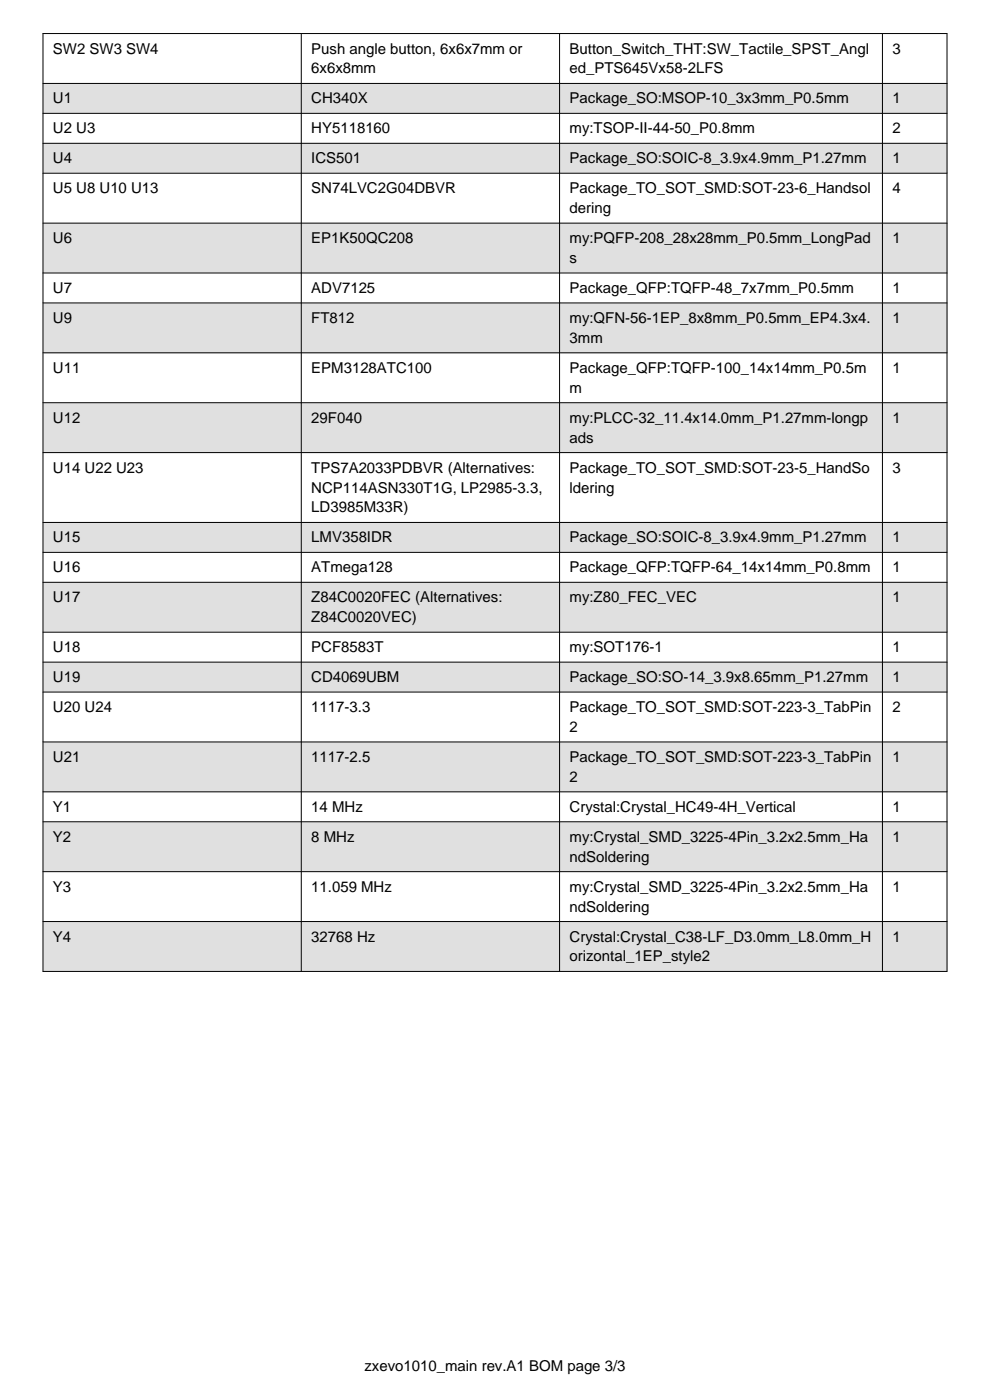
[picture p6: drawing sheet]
<svg xmlns="http://www.w3.org/2000/svg" width="210mm" height="297mm" viewBox="0 0 210 297" stroke-linecap="round" stroke-linejoin="round" font-family="sans-serif">
<defs><g id="words">
<g font-size="3.2">
<text x="11.2" y="11.4">SW2 SW3 SW4</text>
<text x="66" y="11.4">Push angle button, 6x6x7mm or</text>
<text x="120.8" y="11.4">Button_Switch_THT:SW_Tactile_SPST_Angl</text>
<text x="189.3" y="11.4">3</text>
<text x="66" y="15.6">6x6x8mm</text>
<text x="120.8" y="15.6">ed_PTS645Vx58-2LFS</text>
<text x="11.2" y="21.9">U1</text>
<text x="66" y="21.9">CH340X</text>
<text x="120.8" y="21.9">Package_SO:MSOP-10_3x3mm_P0.5mm</text>
<text x="189.3" y="21.9">1</text>
<text x="11.2" y="28.3">U2 U3</text>
<text x="66" y="28.3">HY5118160</text>
<text x="120.8" y="28.3">my:TSOP-II-44-50_P0.8mm</text>
<text x="189.3" y="28.3">2</text>
<text x="11.2" y="34.6">U4</text>
<text x="66" y="34.6">ICS501</text>
<text x="120.8" y="34.6">Package_SO:SOIC-8_3.9x4.9mm_P1.27mm</text>
<text x="189.3" y="34.6">1</text>
<text x="11.2" y="41">U5 U8 U10 U13</text>
<text x="66" y="41">SN74LVC2G04DBVR</text>
<text x="120.8" y="41">Package_TO_SOT_SMD:SOT-23-6_Handsol</text>
<text x="189.3" y="41">4</text>
<text x="120.8" y="45.2">dering</text>
<text x="11.2" y="51.6">U6</text>
<text x="66" y="51.6">EP1K50QC208</text>
<text x="120.8" y="51.6">my:PQFP-208_28x28mm_P0.5mm_LongPad</text>
<text x="189.3" y="51.6">1</text>
<text x="120.8" y="55.8">s</text>
<text x="11.2" y="62.2">U7</text>
<text x="66" y="62.2">ADV7125</text>
<text x="120.8" y="62.2">Package_QFP:TQFP-48_7x7mm_P0.5mm</text>
<text x="189.3" y="62.2">1</text>
<text x="11.2" y="68.5">U9</text>
<text x="66" y="68.5">FT812</text>
<text x="120.8" y="68.5">my:QFN-56-1EP_8x8mm_P0.5mm_EP4.3x4.</text>
<text x="189.3" y="68.5">1</text>
<text x="120.8" y="72.7">3mm</text>
<text x="11.2" y="79.1">U11</text>
<text x="66" y="79.1">EPM3128ATC100</text>
<text x="120.8" y="79.1">Package_QFP:TQFP-100_14x14mm_P0.5m</text>
<text x="120.8" y="83.3">m</text>
<text x="189.3" y="79.1">1</text>
<text x="11.2" y="89.7">U12</text>
<text x="66" y="89.7">29F040</text>
<text x="120.8" y="89.7">my:PLCC-32_11.4x14.0mm_P1.27mm-longp</text>
<text x="189.3" y="89.7">1</text>
<text x="120.8" y="93.9">ads</text>
<text x="11.2" y="100.3">U14 U22 U23</text>
<text x="66" y="100.3">TPS7A2033PDBVR (Alternatives:</text>
<text x="120.8" y="100.3">Package_TO_SOT_SMD:SOT-23-5_HandSo</text>
<text x="189.3" y="100.3">3</text>
<text x="66" y="104.5">NCP114ASN330T1G, LP2985-3.3,</text>
<text x="120.8" y="104.5">ldering</text>
<text x="66" y="108.7">LD3985M33R)</text>
<text x="11.2" y="115.1">U15</text>
<text x="66" y="115.1">LMV358IDR</text>
<text x="120.8" y="115.1">Package_SO:SOIC-8_3.9x4.9mm_P1.27mm</text>
<text x="189.3" y="115.1">1</text>
<text x="11.2" y="121.4">U16</text>
<text x="66" y="121.4">ATmega128</text>
<text x="120.8" y="121.4">Package_QFP:TQFP-64_14x14mm_P0.8mm</text>
<text x="189.3" y="121.4">1</text>
<text x="11.2" y="127.8">U17</text>
<text x="66" y="127.8">Z84C0020FEC (Alternatives:</text>
<text x="120.8" y="127.8">my:Z80_FEC_VEC</text>
<text x="189.3" y="127.8">1</text>
<text x="66" y="132">Z84C0020VEC)</text>
<text x="11.2" y="138.4">U18</text>
<text x="66" y="138.4">PCF8583T</text>
<text x="120.8" y="138.4">my:SOT176-1</text>
<text x="189.3" y="138.4">1</text>
<text x="11.2" y="144.7">U19</text>
<text x="66" y="144.7">CD4069UBM</text>
<text x="120.8" y="144.7">Package_SO:SO-14_3.9x8.65mm_P1.27mm</text>
<text x="189.3" y="144.7">1</text>
<text x="11.2" y="151.1">U20 U24</text>
<text x="66" y="151.1">1117-3.3</text>
<text x="120.8" y="151.1">Package_TO_SOT_SMD:SOT-223-3_TabPin</text>
<text x="120.8" y="155.3">2</text>
<text x="189.3" y="151.1">2</text>
<text x="11.2" y="161.6">U21</text>
<text x="66" y="161.6">1117-2.5</text>
<text x="120.8" y="161.6">Package_TO_SOT_SMD:SOT-223-3_TabPin</text>
<text x="189.3" y="161.6">1</text>
<text x="120.8" y="165.9">2</text>
<text x="11.2" y="172.2">Y1</text>
<text x="66" y="172.2">14 MHz</text>
<text x="120.8" y="172.2">Crystal:Crystal_HC49-4H_Vertical</text>
<text x="189.3" y="172.2">1</text>
<text x="11.2" y="178.6">Y2</text>
<text x="66" y="178.6">8 MHz</text>
<text x="120.8" y="178.6">my:Crystal_SMD_3225-4Pin_3.2x2.5mm_Ha</text>
<text x="189.3" y="178.6">1</text>
<text x="120.8" y="182.8">ndSoldering</text>
<text x="11.2" y="189.2">Y3</text>
<text x="66" y="189.2">11.059 MHz</text>
<text x="120.8" y="189.2">my:Crystal_SMD_3225-4Pin_3.2x2.5mm_Ha</text>
<text x="189.3" y="189.2">1</text>
<text x="120.8" y="193.4">ndSoldering</text>
<text x="11.2" y="199.7">Y4</text>
<text x="66" y="199.7">32768 Hz</text>
<text x="120.8" y="199.7">Crystal:Crystal_C38-LF_D3.0mm_L8.0mm_H</text>
<text x="120.8" y="204">orizontal_1EP_style2</text>
<text x="189.3" y="199.7">1</text>
<text x="77.3" y="290.9">zxevo1010_main rev.A1 BOM page 3/3</text>
</g>
</g></defs>
<path d="M9.1 17.7h191.8v6.4h-191.8z" fill-rule="evenodd" fill="#e0e0e0"/>
<path d="M9.1 24.1h191.8v6.3h-191.8z" fill-rule="evenodd" fill="#fff"/>
<path d="M9.1 30.4h191.8v6.4h-191.8z" fill-rule="evenodd" fill="#e0e0e0"/>
<path d="M9.1 36.8h191.8v10.5h-191.8z" fill-rule="evenodd" fill="#fff"/>
<path d="M9.1 47.3h191.8v10.6h-191.8z" fill-rule="evenodd" fill="#e0e0e0"/>
<path d="M9.1 57.9h191.8v6.4h-191.8z" fill-rule="evenodd" fill="#fff"/>
<path d="M9.1 64.3h191.8v10.6h-191.8z" fill-rule="evenodd" fill="#e0e0e0"/>
<path d="M9.1 74.9h191.8v10.5h-191.8z" fill-rule="evenodd" fill="#fff"/>
<path d="M9.1 85.4h191.8v10.6h-191.8z" fill-rule="evenodd" fill="#e0e0e0"/>
<path d="M9.1 96h191.8v14.8h-191.8z" fill-rule="evenodd" fill="#fff"/>
<path d="M9.1 110.8h191.8v6.4h-191.8z" fill-rule="evenodd" fill="#e0e0e0"/>
<path d="M9.1 117.2h191.8v6.3h-191.8z" fill-rule="evenodd" fill="#fff"/>
<path d="M9.1 123.5h191.8v10.6h-191.8z" fill-rule="evenodd" fill="#e0e0e0"/>
<path d="M9.1 134.1h191.8v6.4h-191.8z" fill-rule="evenodd" fill="#fff"/>
<path d="M9.1 140.5h191.8v6.3h-191.8z" fill-rule="evenodd" fill="#e0e0e0"/>
<path d="M9.1 146.8h191.8v10.6h-191.8z" fill-rule="evenodd" fill="#fff"/>
<path d="M9.1 157.4h191.8v10.6h-191.8z" fill-rule="evenodd" fill="#e0e0e0"/>
<path d="M9.1 168h191.8v6.3h-191.8z" fill-rule="evenodd" fill="#fff"/>
<path d="M9.1 174.3h191.8v10.6h-191.8z" fill-rule="evenodd" fill="#e0e0e0"/>
<path d="M9.1 184.9h191.8v10.6h-191.8z" fill-rule="evenodd" fill="#fff"/>
<path d="M9.1 195.5h191.8v10.6h-191.8z" fill-rule="evenodd" fill="#e0e0e0"/>
<g fill="none" stroke="#000" stroke-width=".21">
<path d="M9.1 7.1h191.8v199h-191.8zM9.1 17.7h191.8M63.9 7.1v199M118.7 7.1v199M187.2 7.1v199M9.1 24.1h191.8M9.1 30.4h191.8M9.1 36.8h191.8M9.1 47.3h191.8M9.1 57.9h191.8M9.1 64.3h191.8M9.1 74.9h191.8"/>
<path d="M9.1 85.4h191.8M9.1 96h191.8M9.1 110.8h191.8M9.1 117.2h191.8M9.1 123.5h191.8M9.1 134.1h191.8M9.1 140.5h191.8M9.1 146.8h191.8M9.1 157.4h191.8M9.1 168h191.8M9.1 174.3h191.8M9.1 184.9h191.8"/>
<path d="M9.1 195.5h191.8"/>
</g>
<use href="#words"/>
</svg>
